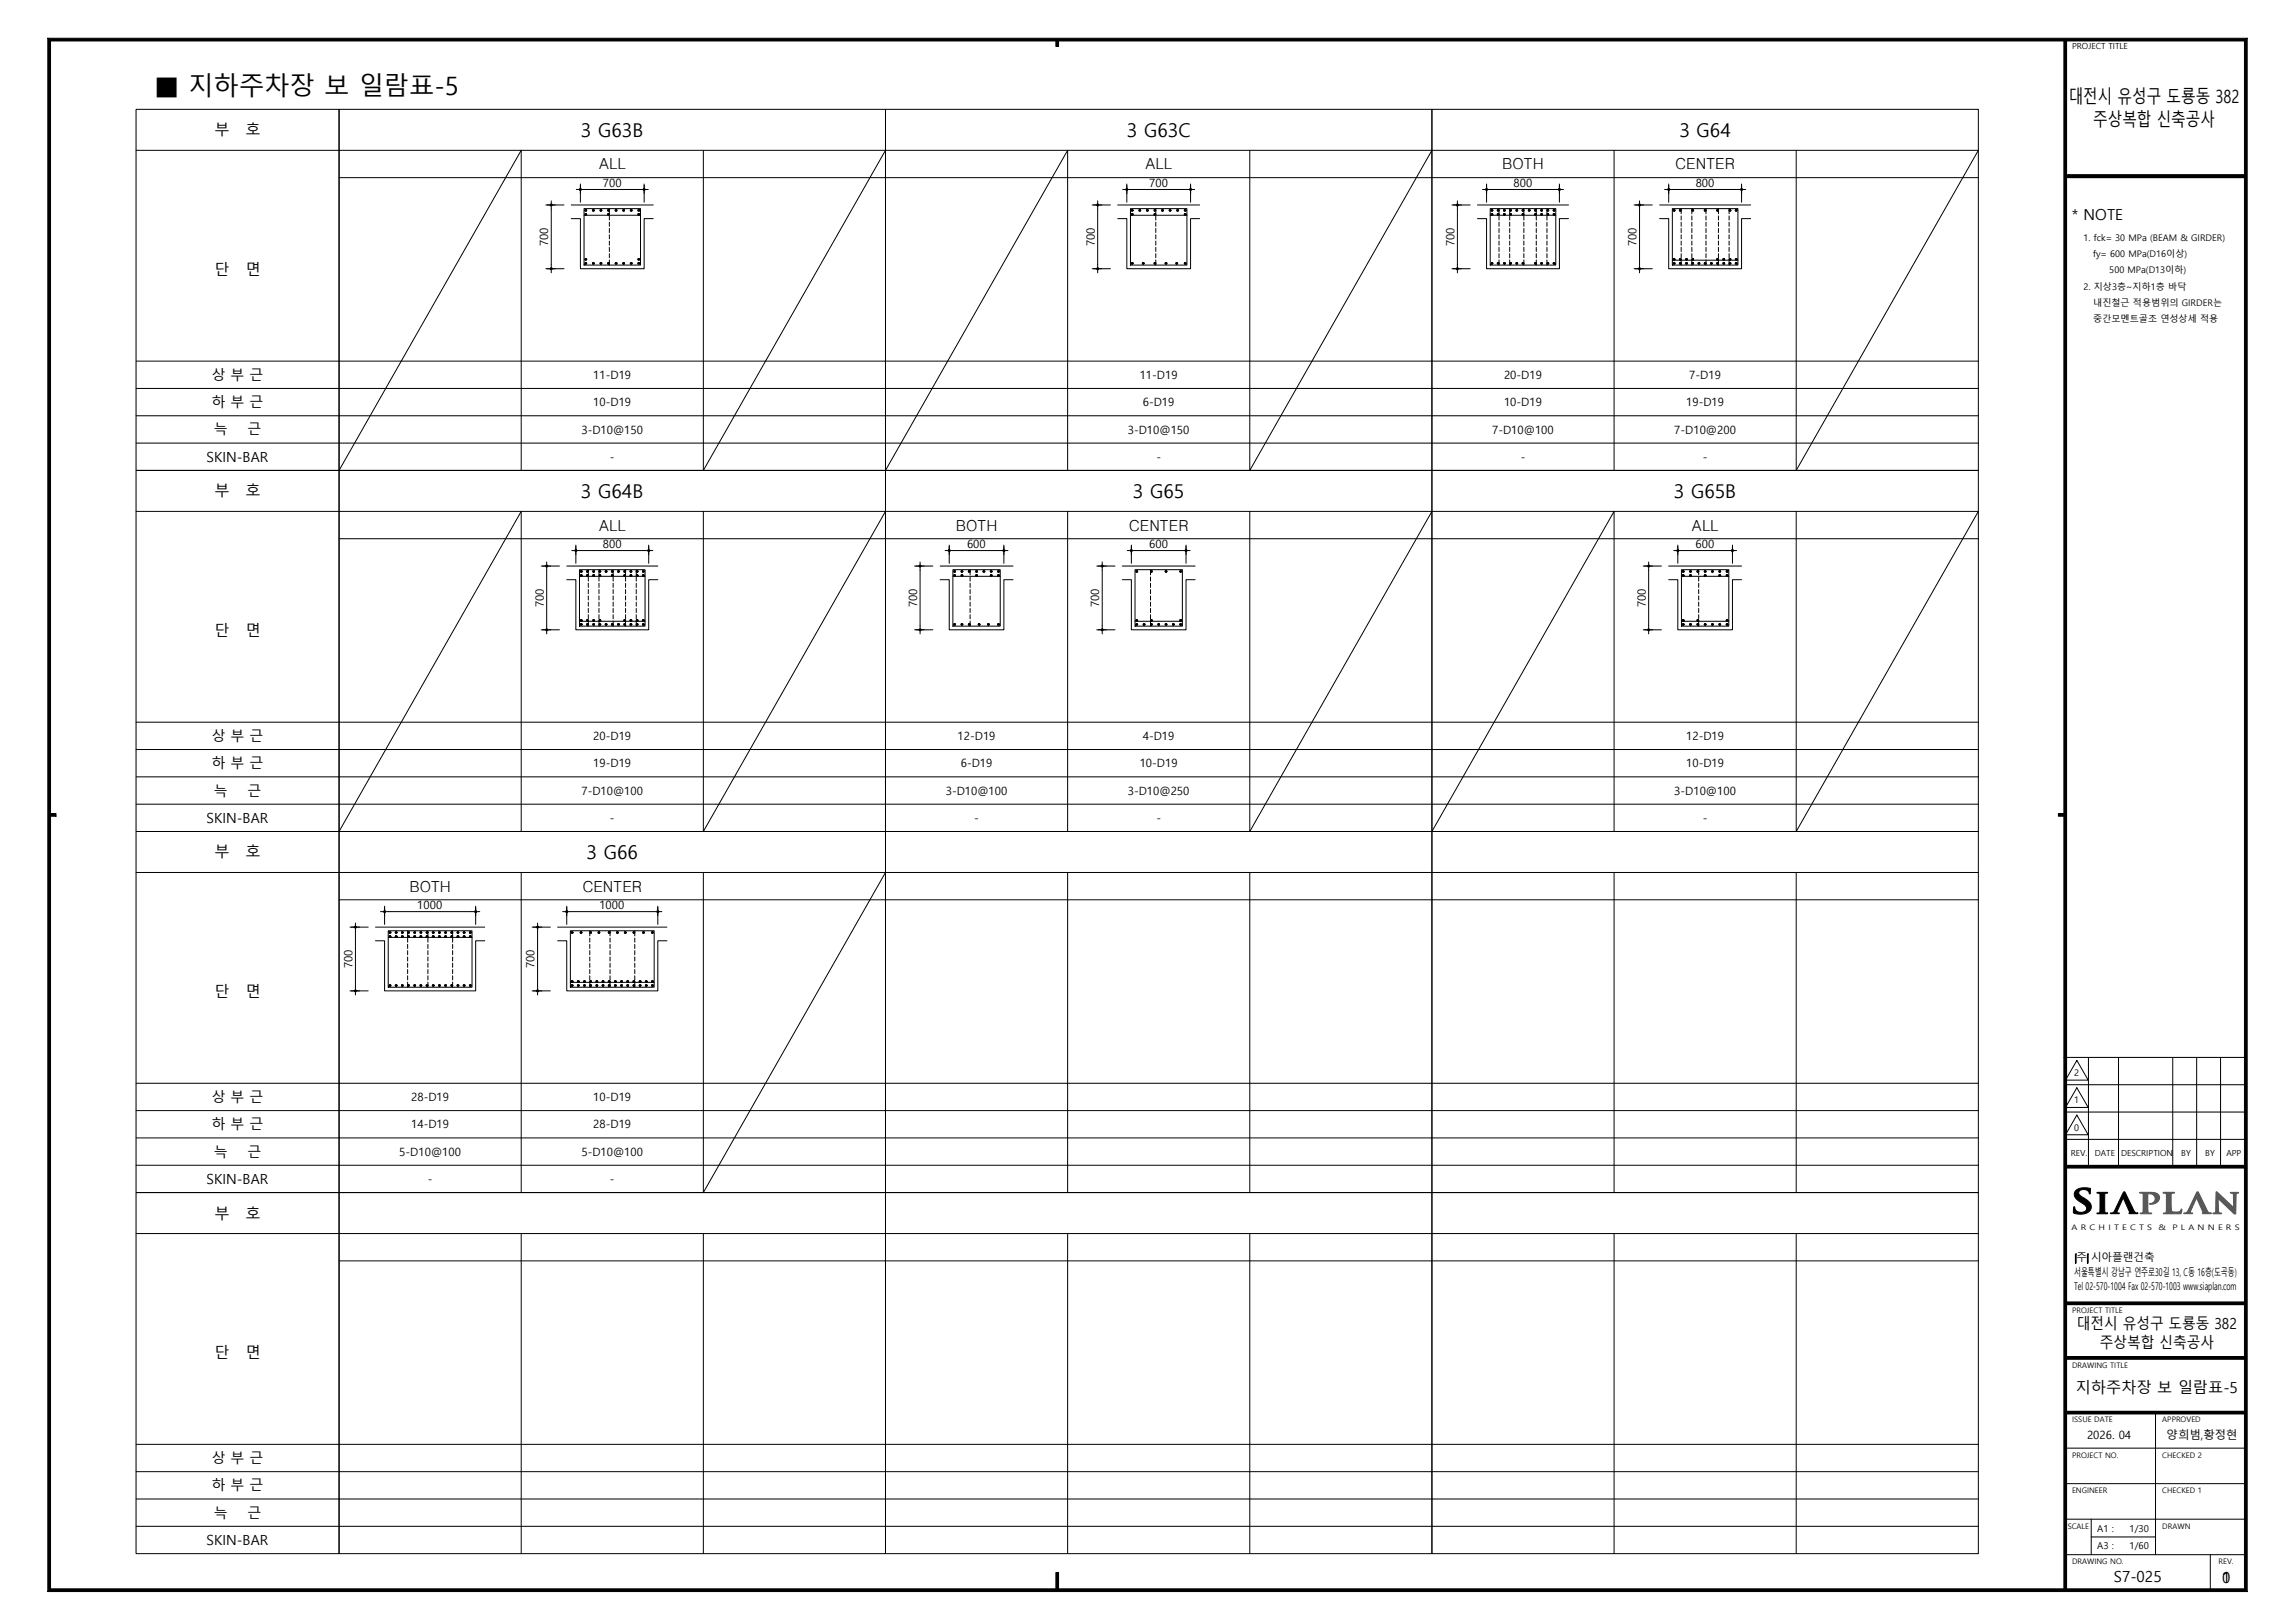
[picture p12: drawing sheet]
<svg xmlns="http://www.w3.org/2000/svg" width="420mm" height="297mm" viewBox="0 0 420 297" stroke-linecap="round" stroke-linejoin="round" font-family="sans-serif">
<defs><g id="words">
<text font-size="4.6" x="28.2" y="17.4">■ 지하주차장 보 일람표-5</text>
<g font-size="3.5">
<text x="106.3" y="25">3 G63B</text>
<text x="206.2" y="25">3 G63C</text>
<text x="307.3" y="25">3 G64</text>
<text x="106.3" y="91.1">3 G64B</text>
<text x="207.3" y="91.1">3 G65</text>
<text x="306.3" y="91.1">3 G65B</text>
<text x="107.3" y="157.2">3 G66</text>
</g>
<g font-size="3.3">
<text x="378.6" y="18.8">대전시 유성구 도룡동 382</text>
<text x="383.1" y="23">주상복합 신축공사</text>
</g>
<g font-size="2.8">
<text x="39.2" y="24.8">부</text>
<text x="45" y="24.8">호</text>
<text x="109.6" y="31">ALL</text>
<text x="209.6" y="31">ALL</text>
<text x="274.9" y="31">BOTH</text>
<text x="306.6" y="31">CENTER</text>
<text x="379.2" y="40.2">* NOTE</text>
<text x="39.2" y="50.3">단</text>
<text x="45" y="50.3">면</text>
<text x="39.2" y="90.8">부</text>
<text x="45" y="90.8">호</text>
<text x="109.6" y="97.1">ALL</text>
<text x="174.9" y="97.1">BOTH</text>
<text x="206.6" y="97.1">CENTER</text>
<text x="309.6" y="97.1">ALL</text>
<text x="39.2" y="116.4">단</text>
<text x="45" y="116.4">면</text>
<text x="39.2" y="156.9">부</text>
<text x="45" y="156.9">호</text>
<text x="74.9" y="163.2">BOTH</text>
<text x="106.6" y="163.2">CENTER</text>
<text x="39.2" y="182.4">단</text>
<text x="45" y="182.4">면</text>
<text x="39.2" y="223">부</text>
<text x="45" y="223">호</text>
<text x="380.1" y="243.3">대전시 유성구 도룡동 382</text>
<text x="39.2" y="248.5">단</text>
<text x="45" y="248.5">면</text>
<text x="384.3" y="246.8">주상복합 신축공사</text>
<text x="379.9" y="254.8">지하주차장 보 일람표-5</text>
<text x="386.8" y="289.5">S7-025</text>
<text x="406.7" y="289.6">1</text>
<text x="406.7" y="289.6">0</text>
</g>
<g font-size="2.6">
<text x="38.7" y="69.5">상 부 근</text>
<text x="38.7" y="74.5">하 부 근</text>
<text x="39.1" y="79.5">늑</text>
<text x="45.3" y="79.5">근</text>
<text x="37.8" y="84.5">SKIN-BAR</text>
<text x="38.7" y="135.6">상 부 근</text>
<text x="38.7" y="140.6">하 부 근</text>
<text x="39.1" y="145.6">늑</text>
<text x="45.3" y="145.6">근</text>
<text x="37.8" y="150.6">SKIN-BAR</text>
<text x="38.7" y="201.6">상 부 근</text>
<text x="38.7" y="206.7">하 부 근</text>
<text x="39.1" y="211.7">늑</text>
<text x="45.3" y="211.7">근</text>
<text x="37.8" y="216.6">SKIN-BAR</text>
<text x="38.7" y="267.7">상 부 근</text>
<text x="38.7" y="272.7">하 부 근</text>
<text x="39.1" y="277.7">늑</text>
<text x="45.3" y="277.7">근</text>
<text x="37.8" y="282.7">SKIN-BAR</text>
</g>
<g font-size="2.1">
<text x="110.3" y="34.1">700</text>
<text x="210.3" y="34.1">700</text>
<text x="277" y="34.1">800</text>
<text x="310.3" y="34.1">800</text>
<text x="100.3" y="45.1" transform="rotate(-90 100.3 45.1)">700</text>
<text x="200.3" y="45.1" transform="rotate(-90 200.3 45.1)">700</text>
<text x="266.2" y="45.1" transform="rotate(-90 266.2 45.1)">700</text>
<text x="299.5" y="45.1" transform="rotate(-90 299.5 45.1)">700</text>
<text x="108.6" y="69.3">11-D19</text>
<text x="208.6" y="69.3">11-D19</text>
<text x="275.2" y="69.3">20-D19</text>
<text x="309.1" y="69.3">7-D19</text>
<text x="108.6" y="74.3">10-D19</text>
<text x="209.1" y="74.3">6-D19</text>
<text x="275.2" y="74.3">10-D19</text>
<text x="308.6" y="74.3">19-D19</text>
<text x="106.4" y="79.3">3-D10@150</text>
<text x="206.4" y="79.3">3-D10@150</text>
<text x="273.1" y="79.3">7-D10@100</text>
<text x="306.4" y="79.3">7-D10@200</text>
<text x="111.6" y="84.3">-</text>
<text x="211.6" y="84.3">-</text>
<text x="278.3" y="84.3">-</text>
<text x="311.6" y="84.3">-</text>
<text x="110.3" y="100.2">800</text>
<text x="177" y="100.2">600</text>
<text x="210.3" y="100.2">600</text>
<text x="310.3" y="100.2">600</text>
<text x="99.5" y="111.1" transform="rotate(-90 99.5 111.1)">700</text>
<text x="167.8" y="111.1" transform="rotate(-90 167.8 111.1)">700</text>
<text x="201.2" y="111.1" transform="rotate(-90 201.2 111.1)">700</text>
<text x="301.2" y="111.1" transform="rotate(-90 301.2 111.1)">700</text>
<text x="108.6" y="135.4">20-D19</text>
<text x="175.2" y="135.4">12-D19</text>
<text x="209.1" y="135.4">4-D19</text>
<text x="308.6" y="135.4">12-D19</text>
<text x="108.6" y="140.4">19-D19</text>
<text x="175.8" y="140.4">6-D19</text>
<text x="208.6" y="140.4">10-D19</text>
<text x="308.6" y="140.4">10-D19</text>
<text x="106.4" y="145.4">7-D10@100</text>
<text x="173.1" y="145.4">3-D10@100</text>
<text x="206.4" y="145.4">3-D10@250</text>
<text x="306.4" y="145.4">3-D10@100</text>
<text x="111.6" y="150.4">-</text>
<text x="178.3" y="150.4">-</text>
<text x="211.6" y="150.4">-</text>
<text x="311.6" y="150.4">-</text>
<text x="76.4" y="166.3">1000</text>
<text x="109.7" y="166.3">1000</text>
<text x="64.5" y="177.2" transform="rotate(-90 64.5 177.2)">700</text>
<text x="97.8" y="177.2" transform="rotate(-90 97.8 177.2)">700</text>
<text x="75.2" y="201.5">28-D19</text>
<text x="108.6" y="201.5">10-D19</text>
<text x="75.2" y="206.5">14-D19</text>
<text x="108.6" y="206.5">28-D19</text>
<text x="73.1" y="211.5">5-D10@100</text>
<text x="106.4" y="211.5">5-D10@100</text>
<text x="78.3" y="216.5">-</text>
<text x="111.6" y="216.5">-</text>
<text x="381.9" y="263.4">2026. 04</text>
<text x="396.5" y="263.3">양희범,황정현</text>
</g>
<g font-size="1.9">
<text x="379.6" y="233.5">서울특별시 강남구 언주로30길 13, C동 16층(도곡동)</text>
<text x="380" y="230.8">주 시아플랜건축</text>
<text x="379.6" y="236">Tel 02-570-1004 Fax 02-570-1003 www.siaplan.com</text>
</g>
<g font-size="1.7">
<text x="381.3" y="44">1. fck= 30 MPa (BEAM &amp; GIRDER)</text>
<text x="383.1" y="47">fy= 600 MPa(D16이상)</text>
<text x="381.3" y="53">2. 지상3층~지하1층 바닥</text>
<text x="386" y="50">500 MPa(D13이하)</text>
<text x="383.1" y="56">내진철근 적용범위의 GIRDER는</text>
<text x="383.1" y="59">중간모멘트골조 연성상세 적용</text>
<text x="379.6" y="196.9">2</text>
<text x="379.6" y="201.9">1</text>
<text x="379.6" y="206.9">0</text>
<text x="383.8" y="280.3">A1 :</text>
<text x="389.7" y="280.3">1/30</text>
<text x="383.8" y="283.5">A3 :</text>
<text x="389.7" y="283.5">1/60</text>
</g>
<g font-size="1.5">
<text x="379.2" y="9">PROJECT TITLE</text>
<text x="379" y="211.5">REV.</text>
<text x="383.3" y="211.6">DATE</text>
<text x="388.2" y="211.6">DESCRIPTION</text>
<text x="399.2" y="211.6">BY</text>
<text x="403.6" y="211.6">BY</text>
<text x="407.4" y="211.6">APP</text>
</g>
<g font-size="1.4">
<text x="379.1" y="225">A R C H I T E C T S</text>
<text x="395" y="225">&amp;</text>
<text x="397.6" y="225">P L A N N E R S</text>
<text x="379.2" y="240.3">PROJECT TITLE</text>
<text x="379.2" y="250.3">DRAWING TITLE</text>
<text x="379.2" y="260.2">ISSUE DATE</text>
<text x="395.7" y="260.2">APPROVED</text>
<text x="379.2" y="266.7">PROJECT NO.</text>
<text x="395.7" y="266.7">CHECKED 2</text>
<text x="379.2" y="273.3">ENGINEER</text>
<text x="395.7" y="273.3">CHECKED 1</text>
<text x="378.4" y="279.8">SCALE</text>
<text x="395.7" y="279.8">DRAWN</text>
<text x="379.2" y="286.3">DRAWING NO.</text>
<text x="406" y="286.3">REV.</text>
</g>
</g></defs>
<g fill="none" stroke="#000" stroke-width=".18">
<path d="M106.9 38.2h10.3v10.3h-10.3zM206.9 38.2h10.3v10.3h-10.3zM272.7 38.2h12v10.3h-12zM306 38.2h12v10.3h-12zM106.1 104.3h12v10.3h-12zM174.4 104.3h8.7v10.3h-8.7zM207.7 104.3h8.7v10.3h-8.7zM307.7 104.3h8.7v10.3h-8.7zM71.1 170.3h15.3v10.4h-15.3zM104.4 170.3h15.3v10.4h-15.3z"/>
<circle cx="107.2" cy="38.5" r=".16"/>
<circle cx="107.2" cy="39.2" r=".16"/>
<circle cx="108.6" cy="38.5" r=".16"/>
<circle cx="110" cy="38.5" r=".16"/>
<circle cx="111.4" cy="38.5" r=".16"/>
<circle cx="111.4" cy="39.2" r=".16"/>
<circle cx="112.7" cy="38.5" r=".16"/>
<circle cx="114.1" cy="38.5" r=".16"/>
<circle cx="115.5" cy="38.5" r=".16"/>
<circle cx="116.9" cy="38.5" r=".16"/>
<circle cx="116.9" cy="39.2" r=".16"/>
<circle cx="207.2" cy="39.2" r=".16"/>
<circle cx="207.2" cy="38.5" r=".16"/>
<circle cx="208.6" cy="38.5" r=".16"/>
<circle cx="210" cy="38.5" r=".16"/>
<circle cx="211.4" cy="38.5" r=".16"/>
<circle cx="211.4" cy="39.2" r=".16"/>
<circle cx="212.7" cy="38.5" r=".16"/>
<circle cx="214.1" cy="38.5" r=".16"/>
<circle cx="215.5" cy="38.5" r=".16"/>
<circle cx="216.9" cy="38.5" r=".16"/>
<circle cx="216.9" cy="39.2" r=".16"/>
<circle cx="273" cy="39.2" r=".16"/>
<circle cx="273" cy="38.5" r=".16"/>
<circle cx="274.2" cy="39.2" r=".16"/>
<circle cx="274.2" cy="38.5" r=".16"/>
<circle cx="275.3" cy="38.5" r=".16"/>
<circle cx="275.3" cy="39.2" r=".16"/>
<circle cx="276.4" cy="38.5" r=".16"/>
<circle cx="276.4" cy="39.2" r=".16"/>
<circle cx="277.6" cy="38.5" r=".16"/>
<circle cx="278.7" cy="39.2" r=".16"/>
<circle cx="278.7" cy="38.5" r=".16"/>
<circle cx="279.9" cy="38.5" r=".16"/>
<circle cx="281" cy="38.5" r=".16"/>
<circle cx="281" cy="39.2" r=".16"/>
<circle cx="282.1" cy="38.5" r=".16"/>
<circle cx="282.1" cy="39.2" r=".16"/>
<circle cx="283.3" cy="38.5" r=".16"/>
<circle cx="283.3" cy="39.2" r=".16"/>
<circle cx="284.4" cy="39.2" r=".16"/>
<circle cx="284.4" cy="38.5" r=".16"/>
<circle cx="306.4" cy="38.5" r=".16"/>
<circle cx="307.5" cy="38.5" r=".16"/>
<circle cx="309.8" cy="38.5" r=".16"/>
<circle cx="312.1" cy="38.5" r=".16"/>
<circle cx="314.3" cy="38.5" r=".16"/>
<circle cx="316.6" cy="38.5" r=".16"/>
<circle cx="317.7" cy="38.5" r=".16"/>
<circle cx="107.2" cy="47.5" r=".16"/>
<circle cx="107.2" cy="48.2" r=".16"/>
<circle cx="108.6" cy="48.2" r=".16"/>
<circle cx="110" cy="48.2" r=".16"/>
<circle cx="111.4" cy="48.2" r=".16"/>
<circle cx="112.7" cy="48.2" r=".16"/>
<circle cx="114.1" cy="48.2" r=".16"/>
<circle cx="115.5" cy="48.2" r=".16"/>
<circle cx="116.9" cy="47.5" r=".16"/>
<circle cx="116.9" cy="48.2" r=".16"/>
<circle cx="207.2" cy="48.2" r=".16"/>
<circle cx="209.2" cy="48.2" r=".16"/>
<circle cx="211.4" cy="48.2" r=".16"/>
<circle cx="213.4" cy="48.2" r=".16"/>
<circle cx="215.3" cy="48.2" r=".16"/>
<circle cx="216.9" cy="48.2" r=".16"/>
<circle cx="273" cy="48.2" r=".16"/>
<circle cx="274.2" cy="48.2" r=".16"/>
<circle cx="275.3" cy="48.2" r=".16"/>
<circle cx="276.4" cy="48.2" r=".16"/>
<circle cx="277.6" cy="48.2" r=".16"/>
<circle cx="278.7" cy="48.2" r=".16"/>
<circle cx="281" cy="48.2" r=".16"/>
<circle cx="282.1" cy="48.2" r=".16"/>
<circle cx="283.3" cy="48.2" r=".16"/>
<circle cx="284.4" cy="48.2" r=".16"/>
<circle cx="306.4" cy="47.5" r=".16"/>
<circle cx="306.4" cy="48.2" r=".16"/>
<circle cx="307.5" cy="47.5" r=".16"/>
<circle cx="307.5" cy="48.2" r=".16"/>
<circle cx="308.6" cy="47.5" r=".16"/>
<circle cx="308.6" cy="48.2" r=".16"/>
<circle cx="309.8" cy="47.5" r=".16"/>
<circle cx="309.8" cy="48.2" r=".16"/>
<circle cx="310.9" cy="48.2" r=".16"/>
<circle cx="312.1" cy="48.2" r=".16"/>
<circle cx="313.2" cy="48.2" r=".16"/>
<circle cx="314.3" cy="47.5" r=".16"/>
<circle cx="314.3" cy="48.2" r=".16"/>
<circle cx="315.5" cy="47.5" r=".16"/>
<circle cx="315.5" cy="48.2" r=".16"/>
<circle cx="316.6" cy="47.5" r=".16"/>
<circle cx="316.6" cy="48.2" r=".16"/>
<circle cx="317.7" cy="47.5" r=".16"/>
<circle cx="317.7" cy="48.2" r=".16"/>
<circle cx="106.4" cy="104.6" r=".16"/>
<circle cx="106.4" cy="113.5" r=".16"/>
<circle cx="106.4" cy="105.3" r=".16"/>
<circle cx="106.4" cy="114.3" r=".16"/>
<circle cx="107.5" cy="104.6" r=".16"/>
<circle cx="107.5" cy="113.5" r=".16"/>
<circle cx="107.5" cy="105.3" r=".16"/>
<circle cx="107.5" cy="114.3" r=".16"/>
<circle cx="108.6" cy="104.6" r=".16"/>
<circle cx="108.6" cy="113.5" r=".16"/>
<circle cx="108.6" cy="114.3" r=".16"/>
<circle cx="108.6" cy="105.3" r=".16"/>
<circle cx="109.8" cy="104.6" r=".16"/>
<circle cx="109.8" cy="113.5" r=".16"/>
<circle cx="109.8" cy="114.3" r=".16"/>
<circle cx="109.8" cy="105.3" r=".16"/>
<circle cx="110.9" cy="104.6" r=".16"/>
<circle cx="110.9" cy="114.3" r=".16"/>
<circle cx="112" cy="104.6" r=".16"/>
<circle cx="112.1" cy="105.3" r=".16"/>
<circle cx="112.1" cy="114.3" r=".16"/>
<circle cx="112.1" cy="104.6" r=".16"/>
<circle cx="113.2" cy="104.6" r=".16"/>
<circle cx="113.2" cy="114.3" r=".16"/>
<circle cx="114.3" cy="104.6" r=".16"/>
<circle cx="114.3" cy="113.5" r=".16"/>
<circle cx="114.3" cy="105.3" r=".16"/>
<circle cx="114.3" cy="114.3" r=".16"/>
<circle cx="115.5" cy="113.5" r=".16"/>
<circle cx="115.5" cy="104.6" r=".16"/>
<circle cx="115.5" cy="114.3" r=".16"/>
<circle cx="115.5" cy="105.3" r=".16"/>
<circle cx="116.6" cy="113.5" r=".16"/>
<circle cx="116.6" cy="104.6" r=".16"/>
<circle cx="116.6" cy="105.3" r=".16"/>
<circle cx="116.6" cy="114.3" r=".16"/>
<circle cx="117.7" cy="104.6" r=".16"/>
<circle cx="117.7" cy="113.5" r=".16"/>
<circle cx="117.7" cy="114.3" r=".16"/>
<circle cx="117.7" cy="105.3" r=".16"/>
<circle cx="174.7" cy="104.6" r=".16"/>
<circle cx="174.7" cy="105.3" r=".16"/>
<circle cx="174.7" cy="114.3" r=".16"/>
<circle cx="176" cy="104.6" r=".16"/>
<circle cx="176" cy="105.3" r=".16"/>
<circle cx="176" cy="114.3" r=".16"/>
<circle cx="177.4" cy="104.6" r=".16"/>
<circle cx="177.4" cy="114.3" r=".16"/>
<circle cx="178.7" cy="104.6" r=".16"/>
<circle cx="178.7" cy="105.3" r=".16"/>
<circle cx="179.2" cy="114.3" r=".16"/>
<circle cx="180.1" cy="104.6" r=".16"/>
<circle cx="180.9" cy="114.3" r=".16"/>
<circle cx="181.4" cy="104.6" r=".16"/>
<circle cx="181.4" cy="105.3" r=".16"/>
<circle cx="182.7" cy="104.6" r=".16"/>
<circle cx="182.7" cy="114.3" r=".16"/>
<circle cx="182.7" cy="105.3" r=".16"/>
<circle cx="208" cy="104.6" r=".16"/>
<circle cx="208" cy="113.5" r=".16"/>
<circle cx="208" cy="114.3" r=".16"/>
<circle cx="209.4" cy="114.3" r=".16"/>
<circle cx="210.7" cy="113.5" r=".16"/>
<circle cx="210.7" cy="104.6" r=".16"/>
<circle cx="210.7" cy="114.3" r=".16"/>
<circle cx="212" cy="114.3" r=".16"/>
<circle cx="212.1" cy="114.3" r=".16"/>
<circle cx="213.4" cy="104.6" r=".16"/>
<circle cx="213.4" cy="114.3" r=".16"/>
<circle cx="214.7" cy="114.3" r=".16"/>
<circle cx="216.1" cy="104.6" r=".16"/>
<circle cx="216.1" cy="113.5" r=".16"/>
<circle cx="216.1" cy="114.3" r=".16"/>
<circle cx="308" cy="104.6" r=".16"/>
<circle cx="308" cy="113.5" r=".16"/>
<circle cx="308" cy="114.3" r=".16"/>
<circle cx="308" cy="105.3" r=".16"/>
<circle cx="309.4" cy="104.6" r=".16"/>
<circle cx="309.4" cy="114.3" r=".16"/>
<circle cx="309.4" cy="105.3" r=".16"/>
<circle cx="310.7" cy="113.5" r=".16"/>
<circle cx="310.7" cy="104.6" r=".16"/>
<circle cx="310.7" cy="114.3" r=".16"/>
<circle cx="312" cy="104.6" r=".16"/>
<circle cx="312.1" cy="114.3" r=".16"/>
<circle cx="312.1" cy="105.3" r=".16"/>
<circle cx="312.1" cy="104.6" r=".16"/>
<circle cx="313.4" cy="104.6" r=".16"/>
<circle cx="313.4" cy="114.3" r=".16"/>
<circle cx="314.7" cy="104.6" r=".16"/>
<circle cx="314.7" cy="114.3" r=".16"/>
<circle cx="314.7" cy="105.3" r=".16"/>
<circle cx="316.1" cy="104.6" r=".16"/>
<circle cx="316.1" cy="113.5" r=".16"/>
<circle cx="316.1" cy="105.3" r=".16"/>
<circle cx="316.1" cy="114.3" r=".16"/>
<circle cx="71.4" cy="171.4" r=".16"/>
<circle cx="71.4" cy="170.6" r=".16"/>
<circle cx="72.5" cy="171.4" r=".16"/>
<circle cx="72.5" cy="170.6" r=".16"/>
<circle cx="73.6" cy="171.4" r=".16"/>
<circle cx="73.6" cy="170.6" r=".16"/>
<circle cx="74.8" cy="171.4" r=".16"/>
<circle cx="74.8" cy="170.6" r=".16"/>
<circle cx="75.9" cy="171.4" r=".16"/>
<circle cx="75.9" cy="170.6" r=".16"/>
<circle cx="77" cy="171.4" r=".16"/>
<circle cx="77" cy="170.6" r=".16"/>
<circle cx="78.2" cy="171.4" r=".16"/>
<circle cx="78.2" cy="170.6" r=".16"/>
<circle cx="79.3" cy="171.4" r=".16"/>
<circle cx="79.3" cy="170.6" r=".16"/>
<circle cx="80.4" cy="171.4" r=".16"/>
<circle cx="80.4" cy="170.6" r=".16"/>
<circle cx="81.5" cy="171.4" r=".16"/>
<circle cx="81.5" cy="170.6" r=".16"/>
<circle cx="82.7" cy="171.4" r=".16"/>
<circle cx="82.7" cy="170.6" r=".16"/>
<circle cx="83.8" cy="171.4" r=".16"/>
<circle cx="83.8" cy="170.6" r=".16"/>
<circle cx="84.9" cy="171.4" r=".16"/>
<circle cx="84.9" cy="170.6" r=".16"/>
<circle cx="86.1" cy="171.4" r=".16"/>
<circle cx="86.1" cy="170.6" r=".16"/>
<circle cx="104.7" cy="170.6" r=".16"/>
<circle cx="104.7" cy="179.6" r=".16"/>
<circle cx="105.8" cy="179.6" r=".16"/>
<circle cx="106.3" cy="170.6" r=".16"/>
<circle cx="107" cy="179.6" r=".16"/>
<circle cx="108.1" cy="179.6" r=".16"/>
<circle cx="108.1" cy="170.6" r=".16"/>
<circle cx="109.2" cy="179.6" r=".16"/>
<circle cx="109.6" cy="170.6" r=".16"/>
<circle cx="110.4" cy="179.6" r=".16"/>
<circle cx="111.5" cy="179.6" r=".16"/>
<circle cx="111.5" cy="170.6" r=".16"/>
<circle cx="112.6" cy="179.6" r=".16"/>
<circle cx="113" cy="170.6" r=".16"/>
<circle cx="113.7" cy="179.6" r=".16"/>
<circle cx="114.4" cy="170.6" r=".16"/>
<circle cx="114.9" cy="179.6" r=".16"/>
<circle cx="116" cy="179.6" r=".16"/>
<circle cx="116" cy="170.6" r=".16"/>
<circle cx="117.1" cy="179.6" r=".16"/>
<circle cx="117.8" cy="170.6" r=".16"/>
<circle cx="118.3" cy="179.6" r=".16"/>
<circle cx="119.4" cy="179.6" r=".16"/>
<circle cx="119.4" cy="170.6" r=".16"/>
<circle cx="71.4" cy="180.3" r=".16"/>
<circle cx="72.5" cy="180.3" r=".16"/>
<circle cx="73.6" cy="180.3" r=".16"/>
<circle cx="74.8" cy="180.3" r=".16"/>
<circle cx="75.9" cy="180.3" r=".16"/>
<circle cx="77" cy="180.3" r=".16"/>
<circle cx="78.2" cy="180.3" r=".16"/>
<circle cx="79.3" cy="180.3" r=".16"/>
<circle cx="80.4" cy="180.3" r=".16"/>
<circle cx="81.5" cy="180.3" r=".16"/>
<circle cx="82.7" cy="180.3" r=".16"/>
<circle cx="83.8" cy="180.3" r=".16"/>
<circle cx="84.9" cy="180.3" r=".16"/>
<circle cx="86.1" cy="180.3" r=".16"/>
<circle cx="104.7" cy="180.3" r=".16"/>
<circle cx="105.8" cy="180.3" r=".16"/>
<circle cx="107" cy="180.3" r=".16"/>
<circle cx="108.1" cy="180.3" r=".16"/>
<circle cx="109.2" cy="180.3" r=".16"/>
<circle cx="110.4" cy="180.3" r=".16"/>
<circle cx="111.5" cy="180.3" r=".16"/>
<circle cx="112.6" cy="180.3" r=".16"/>
<circle cx="113.7" cy="180.3" r=".16"/>
<circle cx="114.9" cy="180.3" r=".16"/>
<circle cx="116" cy="180.3" r=".16"/>
<circle cx="117.1" cy="180.3" r=".16"/>
<circle cx="118.3" cy="180.3" r=".16"/>
<circle cx="119.4" cy="180.3" r=".16"/>
</g>
<g fill="#000">
<circle cx="107.2" cy="39.2" r=".16"/>
<circle cx="107.2" cy="38.5" r=".16"/>
<circle cx="108.6" cy="38.5" r=".16"/>
<circle cx="110" cy="38.5" r=".16"/>
<circle cx="111.4" cy="39.2" r=".16"/>
<circle cx="111.4" cy="38.5" r=".16"/>
<circle cx="112.7" cy="38.5" r=".16"/>
<circle cx="114.1" cy="38.5" r=".16"/>
<circle cx="115.5" cy="38.5" r=".16"/>
<circle cx="116.9" cy="39.2" r=".16"/>
<circle cx="116.9" cy="38.5" r=".16"/>
<circle cx="207.2" cy="39.2" r=".16"/>
<circle cx="207.2" cy="38.5" r=".16"/>
<circle cx="208.6" cy="38.5" r=".16"/>
<circle cx="210" cy="38.5" r=".16"/>
<circle cx="211.4" cy="39.2" r=".16"/>
<circle cx="211.4" cy="38.5" r=".16"/>
<circle cx="212.7" cy="38.5" r=".16"/>
<circle cx="214.1" cy="38.5" r=".16"/>
<circle cx="215.5" cy="38.5" r=".16"/>
<circle cx="216.9" cy="39.2" r=".16"/>
<circle cx="216.9" cy="38.5" r=".16"/>
<circle cx="273" cy="39.2" r=".16"/>
<circle cx="273" cy="38.5" r=".16"/>
<circle cx="274.2" cy="39.2" r=".16"/>
<circle cx="274.2" cy="38.5" r=".16"/>
<circle cx="275.3" cy="39.2" r=".16"/>
<circle cx="275.3" cy="38.5" r=".16"/>
<circle cx="276.4" cy="39.2" r=".16"/>
<circle cx="276.4" cy="38.5" r=".16"/>
<circle cx="277.6" cy="38.5" r=".16"/>
<circle cx="278.7" cy="39.2" r=".16"/>
<circle cx="278.7" cy="38.5" r=".16"/>
<circle cx="279.9" cy="38.5" r=".16"/>
<circle cx="281" cy="39.2" r=".16"/>
<circle cx="281" cy="38.5" r=".16"/>
<circle cx="282.1" cy="39.2" r=".16"/>
<circle cx="282.1" cy="38.5" r=".16"/>
<circle cx="283.3" cy="39.2" r=".16"/>
<circle cx="283.3" cy="38.5" r=".16"/>
<circle cx="284.4" cy="39.2" r=".16"/>
<circle cx="284.4" cy="38.5" r=".16"/>
<circle cx="306.4" cy="38.5" r=".16"/>
<circle cx="307.5" cy="38.5" r=".16"/>
<circle cx="309.8" cy="38.5" r=".16"/>
<circle cx="312.1" cy="38.5" r=".16"/>
<circle cx="314.3" cy="38.5" r=".16"/>
<circle cx="316.6" cy="38.5" r=".16"/>
<circle cx="317.7" cy="38.5" r=".16"/>
<circle cx="107.2" cy="47.5" r=".16"/>
<circle cx="107.2" cy="48.2" r=".16"/>
<circle cx="108.6" cy="48.2" r=".16"/>
<circle cx="110" cy="48.2" r=".16"/>
<circle cx="111.4" cy="48.2" r=".16"/>
<circle cx="112.7" cy="48.2" r=".16"/>
<circle cx="114.1" cy="48.2" r=".16"/>
<circle cx="115.5" cy="48.2" r=".16"/>
<circle cx="116.9" cy="47.5" r=".16"/>
<circle cx="116.9" cy="48.2" r=".16"/>
<circle cx="207.2" cy="48.2" r=".16"/>
<circle cx="209.2" cy="48.2" r=".16"/>
<circle cx="211.4" cy="48.2" r=".16"/>
<circle cx="213.4" cy="48.2" r=".16"/>
<circle cx="215.3" cy="48.2" r=".16"/>
<circle cx="216.9" cy="48.2" r=".16"/>
<circle cx="273" cy="48.2" r=".16"/>
<circle cx="274.2" cy="48.2" r=".16"/>
<circle cx="275.3" cy="48.2" r=".16"/>
<circle cx="276.4" cy="48.2" r=".16"/>
<circle cx="277.6" cy="48.2" r=".16"/>
<circle cx="278.7" cy="48.2" r=".16"/>
<circle cx="281" cy="48.2" r=".16"/>
<circle cx="282.1" cy="48.2" r=".16"/>
<circle cx="283.3" cy="48.2" r=".16"/>
<circle cx="284.4" cy="48.2" r=".16"/>
<circle cx="306.4" cy="47.5" r=".16"/>
<circle cx="306.4" cy="48.2" r=".16"/>
<circle cx="307.5" cy="47.5" r=".16"/>
<circle cx="307.5" cy="48.2" r=".16"/>
<circle cx="308.6" cy="47.5" r=".16"/>
<circle cx="308.6" cy="48.2" r=".16"/>
<circle cx="309.8" cy="47.5" r=".16"/>
<circle cx="309.8" cy="48.2" r=".16"/>
<circle cx="310.9" cy="48.2" r=".16"/>
<circle cx="312.1" cy="48.2" r=".16"/>
<circle cx="313.2" cy="48.2" r=".16"/>
<circle cx="314.3" cy="47.5" r=".16"/>
<circle cx="314.3" cy="48.2" r=".16"/>
<circle cx="315.5" cy="47.5" r=".16"/>
<circle cx="315.5" cy="48.2" r=".16"/>
<circle cx="316.6" cy="47.5" r=".16"/>
<circle cx="316.6" cy="48.2" r=".16"/>
<circle cx="317.7" cy="47.5" r=".16"/>
<circle cx="317.7" cy="48.2" r=".16"/>
<circle cx="106.4" cy="104.6" r=".16"/>
<circle cx="106.4" cy="113.5" r=".16"/>
<circle cx="106.4" cy="114.3" r=".16"/>
<circle cx="106.4" cy="105.3" r=".16"/>
<circle cx="107.5" cy="104.6" r=".16"/>
<circle cx="107.5" cy="113.5" r=".16"/>
<circle cx="107.5" cy="114.3" r=".16"/>
<circle cx="107.5" cy="105.3" r=".16"/>
<circle cx="108.6" cy="104.6" r=".16"/>
<circle cx="108.6" cy="113.5" r=".16"/>
<circle cx="108.6" cy="114.3" r=".16"/>
<circle cx="108.6" cy="105.3" r=".16"/>
<circle cx="109.8" cy="104.6" r=".16"/>
<circle cx="109.8" cy="113.5" r=".16"/>
<circle cx="109.8" cy="114.3" r=".16"/>
<circle cx="109.8" cy="105.3" r=".16"/>
<circle cx="110.9" cy="104.6" r=".16"/>
<circle cx="110.9" cy="114.3" r=".16"/>
<circle cx="112" cy="104.6" r=".16"/>
<circle cx="112.1" cy="114.3" r=".16"/>
<circle cx="112.1" cy="105.3" r=".16"/>
<circle cx="113.2" cy="104.6" r=".16"/>
<circle cx="113.2" cy="114.3" r=".16"/>
<circle cx="114.3" cy="104.6" r=".16"/>
<circle cx="114.3" cy="113.5" r=".16"/>
<circle cx="114.3" cy="114.3" r=".16"/>
<circle cx="114.3" cy="105.3" r=".16"/>
<circle cx="115.5" cy="113.5" r=".16"/>
<circle cx="115.5" cy="104.6" r=".16"/>
<circle cx="115.5" cy="114.3" r=".16"/>
<circle cx="115.5" cy="105.3" r=".16"/>
<circle cx="116.6" cy="113.5" r=".16"/>
<circle cx="116.6" cy="104.6" r=".16"/>
<circle cx="116.6" cy="114.3" r=".16"/>
<circle cx="116.6" cy="105.3" r=".16"/>
<circle cx="117.7" cy="104.6" r=".16"/>
<circle cx="117.7" cy="113.5" r=".16"/>
<circle cx="117.7" cy="114.3" r=".16"/>
<circle cx="117.7" cy="105.3" r=".16"/>
<circle cx="174.7" cy="104.6" r=".16"/>
<circle cx="174.7" cy="114.3" r=".16"/>
<circle cx="174.7" cy="105.3" r=".16"/>
<circle cx="176" cy="104.6" r=".16"/>
<circle cx="176" cy="114.3" r=".16"/>
<circle cx="176" cy="105.3" r=".16"/>
<circle cx="177.4" cy="104.6" r=".16"/>
<circle cx="177.4" cy="114.3" r=".16"/>
<circle cx="178.7" cy="104.6" r=".16"/>
<circle cx="178.7" cy="105.3" r=".16"/>
<circle cx="179.2" cy="114.3" r=".16"/>
<circle cx="180.1" cy="104.6" r=".16"/>
<circle cx="180.9" cy="114.3" r=".16"/>
<circle cx="181.4" cy="104.6" r=".16"/>
<circle cx="181.4" cy="105.3" r=".16"/>
<circle cx="182.7" cy="104.6" r=".16"/>
<circle cx="182.7" cy="114.3" r=".16"/>
<circle cx="182.7" cy="105.3" r=".16"/>
<circle cx="208" cy="104.6" r=".16"/>
<circle cx="208" cy="113.5" r=".16"/>
<circle cx="208" cy="114.3" r=".16"/>
<circle cx="209.4" cy="114.3" r=".16"/>
<circle cx="210.7" cy="113.5" r=".16"/>
<circle cx="210.7" cy="104.6" r=".16"/>
<circle cx="210.7" cy="114.3" r=".16"/>
<circle cx="212.1" cy="114.3" r=".16"/>
<circle cx="213.4" cy="104.6" r=".16"/>
<circle cx="213.4" cy="114.3" r=".16"/>
<circle cx="214.7" cy="114.3" r=".16"/>
<circle cx="216.1" cy="104.6" r=".16"/>
<circle cx="216.1" cy="113.5" r=".16"/>
<circle cx="216.1" cy="114.3" r=".16"/>
<circle cx="308" cy="104.6" r=".16"/>
<circle cx="308" cy="113.5" r=".16"/>
<circle cx="308" cy="114.3" r=".16"/>
<circle cx="308" cy="105.3" r=".16"/>
<circle cx="309.4" cy="104.6" r=".16"/>
<circle cx="309.4" cy="114.3" r=".16"/>
<circle cx="309.4" cy="105.3" r=".16"/>
<circle cx="310.7" cy="113.5" r=".16"/>
<circle cx="310.7" cy="104.6" r=".16"/>
<circle cx="310.7" cy="114.3" r=".16"/>
<circle cx="312" cy="104.6" r=".16"/>
<circle cx="312.1" cy="114.3" r=".16"/>
<circle cx="312.1" cy="105.3" r=".16"/>
<circle cx="313.4" cy="104.6" r=".16"/>
<circle cx="313.4" cy="114.3" r=".16"/>
<circle cx="314.7" cy="104.6" r=".16"/>
<circle cx="314.7" cy="114.3" r=".16"/>
<circle cx="314.7" cy="105.3" r=".16"/>
<circle cx="316.1" cy="104.6" r=".16"/>
<circle cx="316.1" cy="113.5" r=".16"/>
<circle cx="316.1" cy="114.3" r=".16"/>
<circle cx="316.1" cy="105.3" r=".16"/>
<circle cx="71.4" cy="171.4" r=".16"/>
<circle cx="71.4" cy="170.6" r=".16"/>
<circle cx="72.5" cy="171.4" r=".16"/>
<circle cx="72.5" cy="170.6" r=".16"/>
<circle cx="73.6" cy="171.4" r=".16"/>
<circle cx="73.6" cy="170.6" r=".16"/>
<circle cx="74.8" cy="171.4" r=".16"/>
<circle cx="74.8" cy="170.6" r=".16"/>
<circle cx="75.9" cy="171.4" r=".16"/>
<circle cx="75.9" cy="170.6" r=".16"/>
<circle cx="77" cy="171.4" r=".16"/>
<circle cx="77" cy="170.6" r=".16"/>
<circle cx="78.2" cy="171.4" r=".16"/>
<circle cx="78.2" cy="170.6" r=".16"/>
<circle cx="79.3" cy="171.4" r=".16"/>
<circle cx="79.3" cy="170.6" r=".16"/>
<circle cx="80.4" cy="171.4" r=".16"/>
<circle cx="80.4" cy="170.6" r=".16"/>
<circle cx="81.5" cy="171.4" r=".16"/>
<circle cx="81.5" cy="170.6" r=".16"/>
<circle cx="82.7" cy="171.4" r=".16"/>
<circle cx="82.7" cy="170.6" r=".16"/>
<circle cx="83.8" cy="171.4" r=".16"/>
<circle cx="83.8" cy="170.6" r=".16"/>
<circle cx="84.9" cy="171.4" r=".16"/>
<circle cx="84.9" cy="170.6" r=".16"/>
<circle cx="86.1" cy="171.4" r=".16"/>
<circle cx="86.1" cy="170.6" r=".16"/>
<circle cx="104.7" cy="170.6" r=".16"/>
<circle cx="104.7" cy="179.6" r=".16"/>
<circle cx="105.8" cy="179.6" r=".16"/>
<circle cx="106.3" cy="170.6" r=".16"/>
<circle cx="107" cy="179.6" r=".16"/>
<circle cx="108.1" cy="179.6" r=".16"/>
<circle cx="108.1" cy="170.6" r=".16"/>
<circle cx="109.2" cy="179.6" r=".16"/>
<circle cx="109.6" cy="170.6" r=".16"/>
<circle cx="110.4" cy="179.6" r=".16"/>
<circle cx="111.5" cy="170.6" r=".16"/>
<circle cx="111.5" cy="179.6" r=".16"/>
<circle cx="112.6" cy="179.6" r=".16"/>
<circle cx="113" cy="170.6" r=".16"/>
<circle cx="113.7" cy="179.6" r=".16"/>
<circle cx="114.4" cy="170.6" r=".16"/>
<circle cx="114.9" cy="179.6" r=".16"/>
<circle cx="116" cy="170.6" r=".16"/>
<circle cx="116" cy="179.6" r=".16"/>
<circle cx="117.1" cy="179.6" r=".16"/>
<circle cx="117.8" cy="170.6" r=".16"/>
<circle cx="118.3" cy="179.6" r=".16"/>
<circle cx="119.4" cy="179.6" r=".16"/>
<circle cx="119.4" cy="170.6" r=".16"/>
<circle cx="71.4" cy="180.3" r=".16"/>
<circle cx="72.5" cy="180.3" r=".16"/>
<circle cx="73.6" cy="180.3" r=".16"/>
<circle cx="74.8" cy="180.3" r=".16"/>
<circle cx="75.9" cy="180.3" r=".16"/>
<circle cx="77" cy="180.3" r=".16"/>
<circle cx="78.2" cy="180.3" r=".16"/>
<circle cx="79.3" cy="180.3" r=".16"/>
<circle cx="80.4" cy="180.3" r=".16"/>
<circle cx="81.5" cy="180.3" r=".16"/>
<circle cx="82.7" cy="180.3" r=".16"/>
<circle cx="83.8" cy="180.3" r=".16"/>
<circle cx="84.9" cy="180.3" r=".16"/>
<circle cx="86.1" cy="180.3" r=".16"/>
<circle cx="104.7" cy="180.3" r=".16"/>
<circle cx="105.8" cy="180.3" r=".16"/>
<circle cx="107" cy="180.3" r=".16"/>
<circle cx="108.1" cy="180.3" r=".16"/>
<circle cx="109.2" cy="180.3" r=".16"/>
<circle cx="110.4" cy="180.3" r=".16"/>
<circle cx="111.5" cy="180.3" r=".16"/>
<circle cx="112.6" cy="180.3" r=".16"/>
<circle cx="113.7" cy="180.3" r=".16"/>
<circle cx="114.9" cy="180.3" r=".16"/>
<circle cx="116" cy="180.3" r=".16"/>
<circle cx="117.1" cy="180.3" r=".16"/>
<circle cx="118.3" cy="180.3" r=".16"/>
<circle cx="119.4" cy="180.3" r=".16"/>
</g>
<!-- layer: SHEET -->
<path d="M95.4 27.5l-33.3 58.6M162.1 27.5l-33.4 58.6M195.4 27.5l-33.3 58.6M262.1 27.5l-33.4 58.6M362.1 27.5l-33.4 58.6M95.4 93.6l-33.3 58.6M162.1 93.6l-33.4 58.6M262.1 93.6l-33.4 58.6M295.4 93.6l-33.3 58.6M362.1 93.6l-33.4 58.6M162.1 159.7l-33.4 58.5" fill="none" stroke="#000" stroke-width=".18"/>
<!-- layer: CON -->
<g fill="none" stroke="#000" stroke-width=".18">
<path d="M104.6 37.5h15M204.5 37.5h15M270.4 37.5h16.7M303.7 37.5h16.7M104.6 40h1.6v9.2h11.7v-9.2h1.7M204.5 40h1.7v9.2h11.7v-9.2h1.6M270.4 40h1.7v9.2h13.3v-9.2h1.7M303.7 40h1.7v9.2h13.3v-9.2h1.7M103.7 106.1h1.7v9.2h13.3v-9.2h1.7M103.7 103.6h16.7M172.1 106.1h1.6v9.2h10v-9.2h1.7M172.1 103.6h13.3"/>
<path d="M205.4 106.1h1.7v9.2h10v-9.2h1.6M205.4 103.6h13.3M305.4 106.1h1.7v9.2h10v-9.2h1.6M305.4 103.6h13.3M68.7 172.2h1.7v9.1h16.7v-9.1h1.6M68.7 169.7h20M102.1 172.2h1.6v9.1h16.7v-9.1h1.7M102.1 169.7h20"/>
</g>
<!-- layer: ETC -->
<path d="M106.9 39.4h10.3M206.9 39.4h10.3M272.7 39.4h12M306 47.6h12M106.1 105.5h12M106.1 113.7h12M174.4 105.5h8.7M207.7 113.7h8.7M307.7 105.5h8.7M307.7 113.7h8.7M71.1 171.5h15.3M104.4 179.8h15.3" fill="none" stroke="#000" stroke-width=".18"/>
<!-- layer: TieBar -->
<g fill="none" stroke="#000" stroke-width=".18">
<path d="M111.5 38.2v.9M111.5 39.5v.8M211.5 38.2v.9M211.5 39.5v.8M274.3 38.2v.9M274.3 39.5v.8M276.3 38.2v.9M276.3 39.5v.8M278.9 38.2v.9M278.9 39.5v.8M281.1 38.2v.9M281.1 39.5v.8"/>
<path d="M283.1 38.2v.9M283.1 39.5v.8M307.7 38.2v.9M307.7 39.5v.8M309.6 38.2v.9M309.6 39.5v.8M312.2 38.2v.9M312.2 39.5v.8M314.5 38.2v.9M314.5 39.5v.8M316.4 38.2v.9M316.4 39.5v.8"/>
<path d="M111.5 40.7v.7M111.5 41.8v.8M111.5 43v.7M111.5 44.1v.8M111.5 45.3v.7M111.5 46.4v.8M111.5 47.6v.9M211.5 40.7v.7M211.5 41.8v.8M211.5 43v.7M211.5 44.1v.8M211.5 45.3v.7"/>
<path d="M211.5 46.4v.8M211.5 47.6v.9M274.3 40.7v.7M274.3 41.8v.8M274.3 43v.7M274.3 44.1v.8M274.3 45.3v.7M274.3 46.4v.8M274.3 47.6v.9M276.3 40.7v.7M276.3 41.8v.8M276.3 43v.7"/>
<path d="M276.3 44.1v.8M276.3 45.3v.7M276.3 46.4v.8M276.3 47.6v.9M278.9 40.7v.7M278.9 41.8v.8M278.9 43v.7M278.9 44.1v.8M278.9 45.3v.7M278.9 46.4v.8M278.9 47.6v.9M281.1 40.7v.7"/>
<path d="M281.1 41.8v.8M281.1 43v.7M281.1 44.1v.8M281.1 45.3v.7M281.1 46.4v.8M281.1 47.6v.9M283.1 40.7v.7M283.1 41.8v.8M283.1 43v.7M283.1 44.1v.8M283.1 45.3v.7M283.1 46.4v.8"/>
<path d="M283.1 47.6v.9M307.7 40.7v.7M307.7 41.8v.8M307.7 43v.7M307.7 44.1v.8M307.7 45.3v.7M307.7 46.4v.8M307.7 47.6v.9M309.6 40.7v.7M309.6 41.8v.8M309.6 43v.7M309.6 44.1v.8"/>
<path d="M309.6 45.3v.7M309.6 46.4v.8M309.6 47.6v.9M312.2 40.7v.7M312.2 41.8v.8M312.2 43v.7M312.2 44.1v.8M312.2 45.3v.7M312.2 46.4v.8M312.2 47.6v.9M314.5 40.7v.7M314.5 41.8v.8"/>
<path d="M314.5 43v.7M314.5 44.1v.8M314.5 45.3v.7M314.5 46.4v.8M314.5 47.6v.9M316.4 40.7v.7M316.4 41.8v.8M316.4 43v.7M316.4 44.1v.8M316.4 45.3v.7M316.4 46.4v.8M316.4 47.6v.9"/>
<path d="M107.7 104.3v.9M107.7 105.6v.7M107.7 106.7v.8M107.7 107.9v.7M107.7 109v.8M107.7 110.2v.7M107.7 111.3v.8M107.7 112.5v.7M107.7 113.6v1M109.6 104.3v.9M109.6 105.6v.7M109.6 106.7v.8"/>
<path d="M109.6 107.9v.7M109.6 109v.8M109.6 110.2v.7M109.6 111.3v.8M109.6 112.5v.7M109.6 113.6v1M112.2 104.3v.9M112.2 105.6v.7M112.2 106.7v.8M112.2 107.9v.7M112.2 109v.8M112.2 110.2v.7"/>
<path d="M112.2 111.3v.8M112.2 112.5v.7M112.2 113.6v1M114.5 104.3v.9M114.5 105.6v.7M114.5 106.7v.8M114.5 107.9v.7M114.5 109v.8M114.5 110.2v.7M114.5 111.3v.8M114.5 112.5v.7M114.5 113.6v1"/>
<path d="M116.4 104.3v.9M116.4 105.6v.7M116.4 106.7v.8M116.4 107.9v.7M116.4 109v.8M116.4 110.2v.7M116.4 111.3v.8M116.4 112.5v.7M116.4 113.6v1M177.5 104.3v.9M177.5 105.6v.7M177.5 106.7v.8"/>
<path d="M177.5 107.9v.7M177.5 109v.8M177.5 110.2v.7M177.5 111.3v.8M177.5 112.5v.7M177.5 113.6v1M210.6 104.3v.9M210.6 105.6v.7M210.6 106.7v.8M210.6 107.9v.7M210.6 109v.8M210.6 110.2v.7"/>
<path d="M210.6 111.3v.8M210.6 112.5v.7M210.6 113.6v1M310.9 104.3v.9M310.9 105.6v.7M310.9 106.7v.8M310.9 107.9v.7M310.9 109v.8M310.9 110.2v.7M310.9 111.3v.8M310.9 112.5v.7M310.9 113.6v1"/>
<path d="M74.6 170.3v1M74.6 171.7v.7M74.6 172.8v.8M74.6 174v.7M74.6 175.1v.8M74.6 176.3v.7M74.6 177.4v.8M74.6 178.6v.7M74.6 179.7v1M78.3 170.3v1M78.3 171.7v.7M78.3 172.8v.8"/>
<path d="M78.3 174v.7M78.3 175.1v.8M78.3 176.3v.7M78.3 177.4v.8M78.3 178.6v.7M78.3 179.7v1M82.8 170.3v1M82.8 171.7v.7M82.8 172.8v.8M82.8 174v.7M82.8 175.1v.8M82.8 176.3v.7"/>
<path d="M82.8 177.4v.8M82.8 178.6v.7M82.8 179.7v1M107.9 170.3v1M107.9 171.7v.7M107.9 172.8v.8M107.9 174v.7M107.9 175.1v.8M107.9 176.3v.7M107.9 177.4v.8M107.9 178.6v.7M107.9 179.7v1"/>
<path d="M111.6 170.3v1M111.6 171.7v.7M111.6 172.8v.8M111.6 174v.7M111.6 175.1v.8M111.6 176.3v.7M111.6 177.4v.8M111.6 178.6v.7M111.6 179.7v1M116.2 170.3v1M116.2 171.7v.7M116.2 172.8v.8"/>
<path d="M116.2 174v.7M116.2 175.1v.8M116.2 176.3v.7M116.2 177.4v.8M116.2 178.6v.7M116.2 179.7v1"/>
</g>
<!-- layer: DIM -->
<g fill="none" stroke="#000" stroke-width=".18">
<path d="M99.9 37.5h3.3M100.9 36.8v13.1M105.5 34.7h13.1M106.2 33.7v3.3M117.9 33.7v3.3M199.9 37.5h3.3M200.9 36.8v13.1M205.5 34.7h13.1M206.2 33.7v3.3M217.9 33.7v3.3M265.7 37.5h3.4M266.7 36.8v13.1"/>
<path d="M271.3 34.7h14.8M272.1 33.7v3.3M285.4 33.7v3.3M299 37.5h3.4M300 36.8v13.1M304.6 34.7h14.9M305.4 33.7v3.3M318.7 33.7v3.3M99.9 49.2h3.3M199.9 49.2h3.3M265.7 49.2h3.4M299 49.2h3.4"/>
<path d="M105.4 99.7v3.4M118.7 99.7v3.4M173.7 99.7v3.4M183.7 99.7v3.4M207.1 99.7v3.4M217.1 99.7v3.4M307.1 99.7v3.4M317.1 99.7v3.4M99 115.3h3.4M99 103.6h3.4M100 102.8v13.2M104.6 100.7h14.9"/>
<path d="M167.4 115.3h3.3M167.4 103.6h3.3M168.4 102.8v13.2M173 100.7h11.5M200.7 115.3h3.4M200.7 103.6h3.4M201.7 102.8v13.2M206.3 100.7h11.5M300.7 115.3h3.4M300.7 103.6h3.4M301.7 102.8v13.2M306.3 100.7h11.5"/>
<path d="M64 169.7h3.4M65 168.9v13.2M69.6 166.8h18.2M70.4 165.8v3.4M87.1 165.8v3.4M97.4 169.7h3.3M98.4 168.9v13.2M103 166.8h18.1M103.7 165.8v3.4M120.4 165.8v3.4M64 181.3h3.4M97.4 181.3h3.3"/>
<circle cx="100.9" cy="37.5" r=".19"/>
<circle cx="100.9" cy="37.5" r=".09"/>
<circle cx="106.2" cy="34.7" r=".09"/>
<circle cx="106.2" cy="34.7" r=".19"/>
<circle cx="117.9" cy="34.7" r=".09"/>
<circle cx="117.9" cy="34.7" r=".19"/>
<circle cx="200.9" cy="37.5" r=".09"/>
<circle cx="200.9" cy="37.5" r=".19"/>
<circle cx="206.2" cy="34.7" r=".09"/>
<circle cx="206.2" cy="34.7" r=".19"/>
<circle cx="217.9" cy="34.7" r=".09"/>
<circle cx="217.9" cy="34.7" r=".19"/>
<circle cx="266.7" cy="37.5" r=".19"/>
<circle cx="266.7" cy="37.5" r=".09"/>
<circle cx="272" cy="34.7" r=".19"/>
<circle cx="272.1" cy="34.7" r=".09"/>
<circle cx="285.4" cy="34.7" r=".09"/>
<circle cx="285.4" cy="34.7" r=".19"/>
<circle cx="300" cy="37.5" r=".09"/>
<circle cx="300" cy="37.5" r=".19"/>
<circle cx="305.4" cy="34.7" r=".09"/>
<circle cx="305.4" cy="34.7" r=".19"/>
<circle cx="318.7" cy="34.7" r=".09"/>
<circle cx="318.7" cy="34.7" r=".19"/>
<circle cx="100.9" cy="49.2" r=".19"/>
<circle cx="100.9" cy="49.2" r=".09"/>
<circle cx="200.9" cy="49.2" r=".09"/>
<circle cx="200.9" cy="49.2" r=".19"/>
<circle cx="266.7" cy="49.2" r=".19"/>
<circle cx="266.7" cy="49.2" r=".09"/>
<circle cx="300" cy="49.2" r=".09"/>
<circle cx="300" cy="49.2" r=".19"/>
<circle cx="100" cy="115.3" r=".19"/>
<circle cx="100" cy="115.3" r=".09"/>
<circle cx="100" cy="103.6" r=".09"/>
<circle cx="100" cy="103.6" r=".19"/>
<circle cx="105.4" cy="100.7" r=".09"/>
<circle cx="105.4" cy="100.7" r=".19"/>
<circle cx="118.7" cy="100.7" r=".09"/>
<circle cx="118.7" cy="100.7" r=".19"/>
<circle cx="168.4" cy="115.3" r=".19"/>
<circle cx="168.4" cy="115.3" r=".09"/>
<circle cx="168.4" cy="103.6" r=".09"/>
<circle cx="168.4" cy="103.6" r=".19"/>
<circle cx="173.7" cy="100.7" r=".09"/>
<circle cx="173.7" cy="100.7" r=".19"/>
<circle cx="183.7" cy="100.7" r=".09"/>
<circle cx="183.7" cy="100.7" r=".19"/>
<circle cx="201.7" cy="115.3" r=".09"/>
<circle cx="201.7" cy="103.6" r=".09"/>
<circle cx="201.7" cy="115.3" r=".19"/>
<circle cx="201.7" cy="103.6" r=".19"/>
<circle cx="207" cy="100.7" r=".19"/>
<circle cx="207.1" cy="100.7" r=".09"/>
<circle cx="217" cy="100.7" r=".19"/>
<circle cx="217.1" cy="100.7" r=".09"/>
<circle cx="301.7" cy="115.3" r=".19"/>
<circle cx="301.7" cy="115.3" r=".09"/>
<circle cx="301.7" cy="103.6" r=".09"/>
<circle cx="301.7" cy="103.6" r=".19"/>
<circle cx="307" cy="100.7" r=".19"/>
<circle cx="307.1" cy="100.7" r=".09"/>
<circle cx="317.1" cy="100.7" r=".09"/>
<circle cx="317.1" cy="100.7" r=".19"/>
<circle cx="65" cy="169.7" r=".09"/>
<circle cx="65" cy="169.7" r=".19"/>
<circle cx="70.4" cy="166.8" r=".09"/>
<circle cx="70.4" cy="166.8" r=".19"/>
<circle cx="87.1" cy="166.8" r=".09"/>
<circle cx="87.1" cy="166.8" r=".19"/>
<circle cx="98.4" cy="169.7" r=".09"/>
<circle cx="98.4" cy="169.7" r=".19"/>
<circle cx="103.7" cy="166.8" r=".09"/>
<circle cx="103.7" cy="166.8" r=".19"/>
<circle cx="120.4" cy="166.8" r=".09"/>
<circle cx="120.4" cy="166.8" r=".19"/>
<circle cx="65" cy="181.3" r=".09"/>
<circle cx="65" cy="181.3" r=".19"/>
<circle cx="98.4" cy="181.3" r=".09"/>
<circle cx="98.4" cy="181.3" r=".19"/>
</g>
<g fill="none" stroke="#000" stroke-width=".18">
<path d="M8.8 7h402.5l-.6 .5h-401.4zM8.8 7l.5 .5v283.3l-.5 .5zM193.2 7.3h.5v1.2h-.5zM377.7 7.3h.5v283.7h-.5zM411.3 7v284.3l-.6-.5v-283.3zM378 32h33v.5h-33zM9 148.9h1.3v.5h-1.3zM376.7 148.9h1.3v.5h-1.3zM377.7 193.5h33.1M378 198.5h33M380.1 194.1l2.1 3.6h-4.2zM380.1 199.1l2.1 3.6h-4.2z"/>
<path d="M382.2 193.5v20M387.7 193.5v20M397.6 193.5v20M402 193.5v20M406.4 193.5v20M378 213.3h33v.5h-33zM378 208.5h33M378 203.5h33M380.1 204.1l2.1 3.6h-4.2zM378 238.3h33v.5h-33zM379.8 229.5h.2v1.6h-.2zM382 229.5h.1v1.6h-.1z"/>
<path d="M378 258.3h33v.5h-33zM378 248.3h33v.5h-33zM394.5 258.5v26M378 265h33M378 278h33M378 271.5h33M8.8 291.3l.5-.5h401.4l.6 .5zM193.2 287.8h.5v3.2h-.5zM378 284.5h33M404.5 284.5v6.5"/>
</g>
<path d="M378.5 32h32.5v.5h-32.5z" fill="none" stroke="#000" stroke-width=".18"/>
<path d="M378.5 32h32.5v.5h-32.5z" fill="#000"/>
<g fill="#000">
<path d="M8.8 7h402.5l-.6 .5h-401.4zM193.2 7.3h.5v1.2h-.5zM377.7 7.3h.5v283.7h-.5zM411.3 7v284.3l-.6-.5v-283.3zM378 32h33v.5h-33zM9 148.9h1.3v.5h-1.3zM376.7 148.9h1.3v.5h-1.3zM378 213.3h33v.5h-33zM378 238.3h33v.5h-33zM379.8 229.5h.2v1.6h-.2zM382 229.5h.1v1.6h-.1zM378 258.3h33v.5h-33z"/>
<path d="M378 248.3h33v.5h-33zM8.8 7l.5 .5v283.3l-.5 .5zM193.2 287.8h.5v3.2h-.5zM8.8 291.3l.5-.5h401.4l.6 .5z"/>
</g>
<path d="M391.6 218.2h1.7a1.89 1.89 0 0 1 1.9 .7 1.39 1.39 0 0 1-1.8 1.4 .92 .92 0 0 0 1-1.1 .92 .92 0 0 0-1.3-.6v2.9a.46 .46 0 0 0 .2 .5 .46 .46 0 0 0 .5 0 .31 .31 0 0 1-.6 .1h-1a.31 .31 0 0 1-.5-.1h.1a.42 .42 0 0 0 .4-.2 .42 .42 0 0 0 0-.5v-2.4a.44 .44 0 0 0-.1-.5 .44 .44 0 0 0-.5-.1z" fill="none" stroke="#545454" stroke-width=".18"/>
<path d="M391.6 218.2h1.7a1.89 1.89 0 0 1 1.9 .7 1.39 1.39 0 0 1-1.8 1.4 .92 .92 0 0 0 1-1.1 .92 .92 0 0 0-1.3-.6v2.9a.46 .46 0 0 0 .2 .5 .46 .46 0 0 0 .5 0 .31 .31 0 0 1-.6 .1h-1a.31 .31 0 0 1-.5-.1h.1a.42 .42 0 0 0 .4-.2 .42 .42 0 0 0 0-.5v-2.4a.44 .44 0 0 0-.1-.5 .44 .44 0 0 0-.5-.1z" fill-rule="evenodd" fill="#545454"/>
<path d="M379.9 217.9a2.81 2.81 0 0 1 2.7-.3v.3a.35 .35 0 0 1-.2 .6 1.03 1.03 0 0 0-.9-.8 1.03 1.03 0 0 0-1.1 .6 2.48 2.48 0 0 0 1.2 1.1 1.53 1.53 0 0 1 1 2 2.59 2.59 0 0 1-3.2 .5l.2-1.1a1.2 1.2 0 0 0 1 1.1 1.2 1.2 0 0 0 1.3-.7 1.94 1.94 0 0 0-1.1-1.2 1.54 1.54 0 0 1-1.1-1.8zM383.8 218.2h1.4a.28 .28 0 0 1 .5 .1h-.1a.41 .41 0 0 0-.4 .2 .41 .41 0 0 0 0 .5v2.5a.52 .52 0 0 0 .5 .5l-1.5 .1a.28 .28 0 0 1-.4-.1h.1a.4 .4 0 0 0 .4-.2 .4 .4 0 0 0 0-.4v-2.5a.53 .53 0 0 0-.6-.6z" fill="none" stroke="#000" stroke-width=".18"/>
<g fill="#000">
<path d="M379.9 217.9a2.81 2.81 0 0 1 2.7-.3v.3a.35 .35 0 0 1-.2 .6 1.03 1.03 0 0 0-.9-.8 1.03 1.03 0 0 0-1.1 .6 2.48 2.48 0 0 0 1.2 1.1 1.53 1.53 0 0 1 1 2 2.59 2.59 0 0 1-3.2 .5l.2-1.1a1.2 1.2 0 0 0 1 1.1 1.2 1.2 0 0 0 1.3-.7 1.94 1.94 0 0 0-1.1-1.2 1.54 1.54 0 0 1-1.1-1.8z" fill-rule="evenodd"/>
<path d="M383.8 218.2h1.4a.28 .28 0 0 1 .5 .1h-.1a.41 .41 0 0 0-.4 .2 .41 .41 0 0 0 0 .5v2.5a.52 .52 0 0 0 .5 .5l-1.5 .1a.28 .28 0 0 1-.4-.1h.1a.4 .4 0 0 0 .4-.2 .4 .4 0 0 0 0-.4v-2.5a.53 .53 0 0 0-.6-.6z" fill-rule="evenodd"/>
</g>
<path d="M405.6 218.1l.2 .1 3 2.8-.1-1.9a.58 .58 0 0 0-.5-.8h1.5a.54 .54 0 0 0-.5 .8v2.9a.3 .3 0 0 1-.4 .1 .3 .3 0 0 1-.2-.2l-2.7-2.6 .1 1.9a.58 .58 0 0 0 .6 .8h-1.6a.52 .52 0 0 0 .5-.2 .52 .52 0 0 0 0-.5z" fill="none" stroke="#545454" stroke-width=".18"/>
<path d="M405.6 218.1l.2 .1 3 2.8-.1-1.9a.58 .58 0 0 0-.5-.8h1.5a.54 .54 0 0 0-.5 .8v2.9a.3 .3 0 0 1-.4 .1 .3 .3 0 0 1-.2-.2l-2.7-2.6 .1 1.9a.58 .58 0 0 0 .6 .8h-1.6a.52 .52 0 0 0 .5-.2 .52 .52 0 0 0 0-.5z" fill-rule="evenodd" fill="#545454"/>
<path d="M395.9 218.2h2v.1a.43 .43 0 0 0-.5 .1 .43 .43 0 0 0-.1 .5l.1 2.8a1.75 1.75 0 0 0 1.7-.2l.1-.2 .1 .1a.58 .58 0 0 1-.2 .6 .58 .58 0 0 1-.6 .1h-2.1a.29 .29 0 0 1-.5-.1h.1a.41 .41 0 0 0 .5-.2 .41 .41 0 0 0 0-.5v-2.4a.55 .55 0 0 0-.7-.6z" fill="none" stroke="#545454" stroke-width=".18"/>
<path d="M395.9 218.2h2v.1a.43 .43 0 0 0-.5 .1 .43 .43 0 0 0-.1 .5l.1 2.8a1.75 1.75 0 0 0 1.7-.2l.1-.2 .1 .1a.58 .58 0 0 1-.2 .6 .58 .58 0 0 1-.6 .1h-2.1a.29 .29 0 0 1-.5-.1h.1a.41 .41 0 0 0 .5-.2 .41 .41 0 0 0 0-.5v-2.4a.55 .55 0 0 0-.7-.6z" fill-rule="evenodd" fill="#545454"/>
<path d="M388.6 218.1h.2l.1 .2 1.5 3a.93 .93 0 0 0 .9 .7l-1.7 .1 .2-.2-1.2-2.7-1 2.2a.31 .31 0 0 0-.2 .5 .31 .31 0 0 0 .4 .1v.1l-1.6-.1a.93 .93 0 0 0 .9-.8z" fill="none" stroke="#000" stroke-width=".18"/>
<path d="M388.6 218.1h.2l.1 .2 1.5 3a.93 .93 0 0 0 .9 .7l-1.7 .1 .2-.2-1.2-2.7-1 2.2a.31 .31 0 0 0-.2 .5 .31 .31 0 0 0 .4 .1v.1l-1.6-.1a.93 .93 0 0 0 .9-.8z" fill-rule="evenodd" fill="#000"/>
<path d="M402.1 218.1h.1l.2 .2 1.4 3a.93 .93 0 0 0 .9 .7l-1.6 .1 .1-.2-1.2-2.7-1 2.2a.31 .31 0 0 0-.2 .5 .31 .31 0 0 0 .5 .1l-.1 .1-1.6-.1a.93 .93 0 0 0 1-.8z" fill="none" stroke="#545454" stroke-width=".18"/>
<path d="M402.1 218.1h.1l.2 .2 1.4 3a.93 .93 0 0 0 .9 .7l-1.6 .1 .1-.2-1.2-2.7-1 2.2a.31 .31 0 0 0-.2 .5 .31 .31 0 0 0 .5 .1l-.1 .1-1.6-.1a.93 .93 0 0 0 1-.8z" fill-rule="evenodd" fill="#545454"/>
<path d="M382.7 278v6.5M382.7 281.3h11.8" fill="none" stroke="#000" stroke-width=".18"/>
<!-- layer: SHEET -->
<g fill="none" stroke="#000" stroke-width=".18">
<path d="M24.9 27.5h337.2M24.9 20h37.2v66.1h-37.2zM62.1 32.5h300M62.1 20h100v66.1h-100zM95.4 27.5v58.6M128.7 27.5v58.6M162.1 20h100v66.1h-100zM195.4 27.5v58.6M228.7 27.5v58.6M262.1 20h100v66.1h-100zM295.4 27.5v58.6M328.7 27.5v58.6"/>
<path d="M24.9 76.1h337.2M24.9 71.1h337.2M24.9 66.1h337.2M24.9 81.1h337.2M24.9 93.6h337.2M24.9 86.1h37.2v66.1h-37.2zM62.1 98.6h300M62.1 86.1h100v66.1h-100zM95.4 93.6v58.6M128.7 93.6v58.6M162.1 86.1h100v66.1h-100zM195.4 93.6v58.6"/>
<path d="M228.7 93.6v58.6M262.1 86.1h100v66.1h-100zM295.4 93.6v58.6M328.7 93.6v58.6M24.9 137.2h337.2M24.9 132.2h337.2M24.9 147.2h337.2M24.9 142.2h337.2M24.9 159.7h337.2M24.9 152.2h37.2v66h-37.2zM62.1 152.2h100v66h-100zM95.4 159.7v58.5"/>
<path d="M128.7 159.7v58.5M162.1 152.2h100v66h-100zM195.4 159.7v58.5M228.7 159.7v58.5M262.1 152.2h100v66h-100zM295.4 159.7v58.5M328.7 159.7v58.5M62.1 164.7h300M24.9 198.2h337.2M24.9 213.2h337.2M24.9 208.2h337.2M24.9 203.2h337.2"/>
<path d="M24.9 218.2h37.2v66.1h-37.2zM62.1 218.2h100v66.1h-100zM162.1 218.2h100v66.1h-100zM262.1 218.2h100v66.1h-100zM24.9 225.7h337.2M62.1 230.7h300M95.4 225.7v58.6M128.7 225.7v58.6M195.4 225.7v58.6M228.7 225.7v58.6M295.4 225.7v58.6M328.7 225.7v58.6"/>
<path d="M24.9 279.3h337.2M24.9 274.3h337.2M24.9 269.3h337.2M24.9 264.3h337.2"/>
</g>
<use href="#words"/>
</svg>
